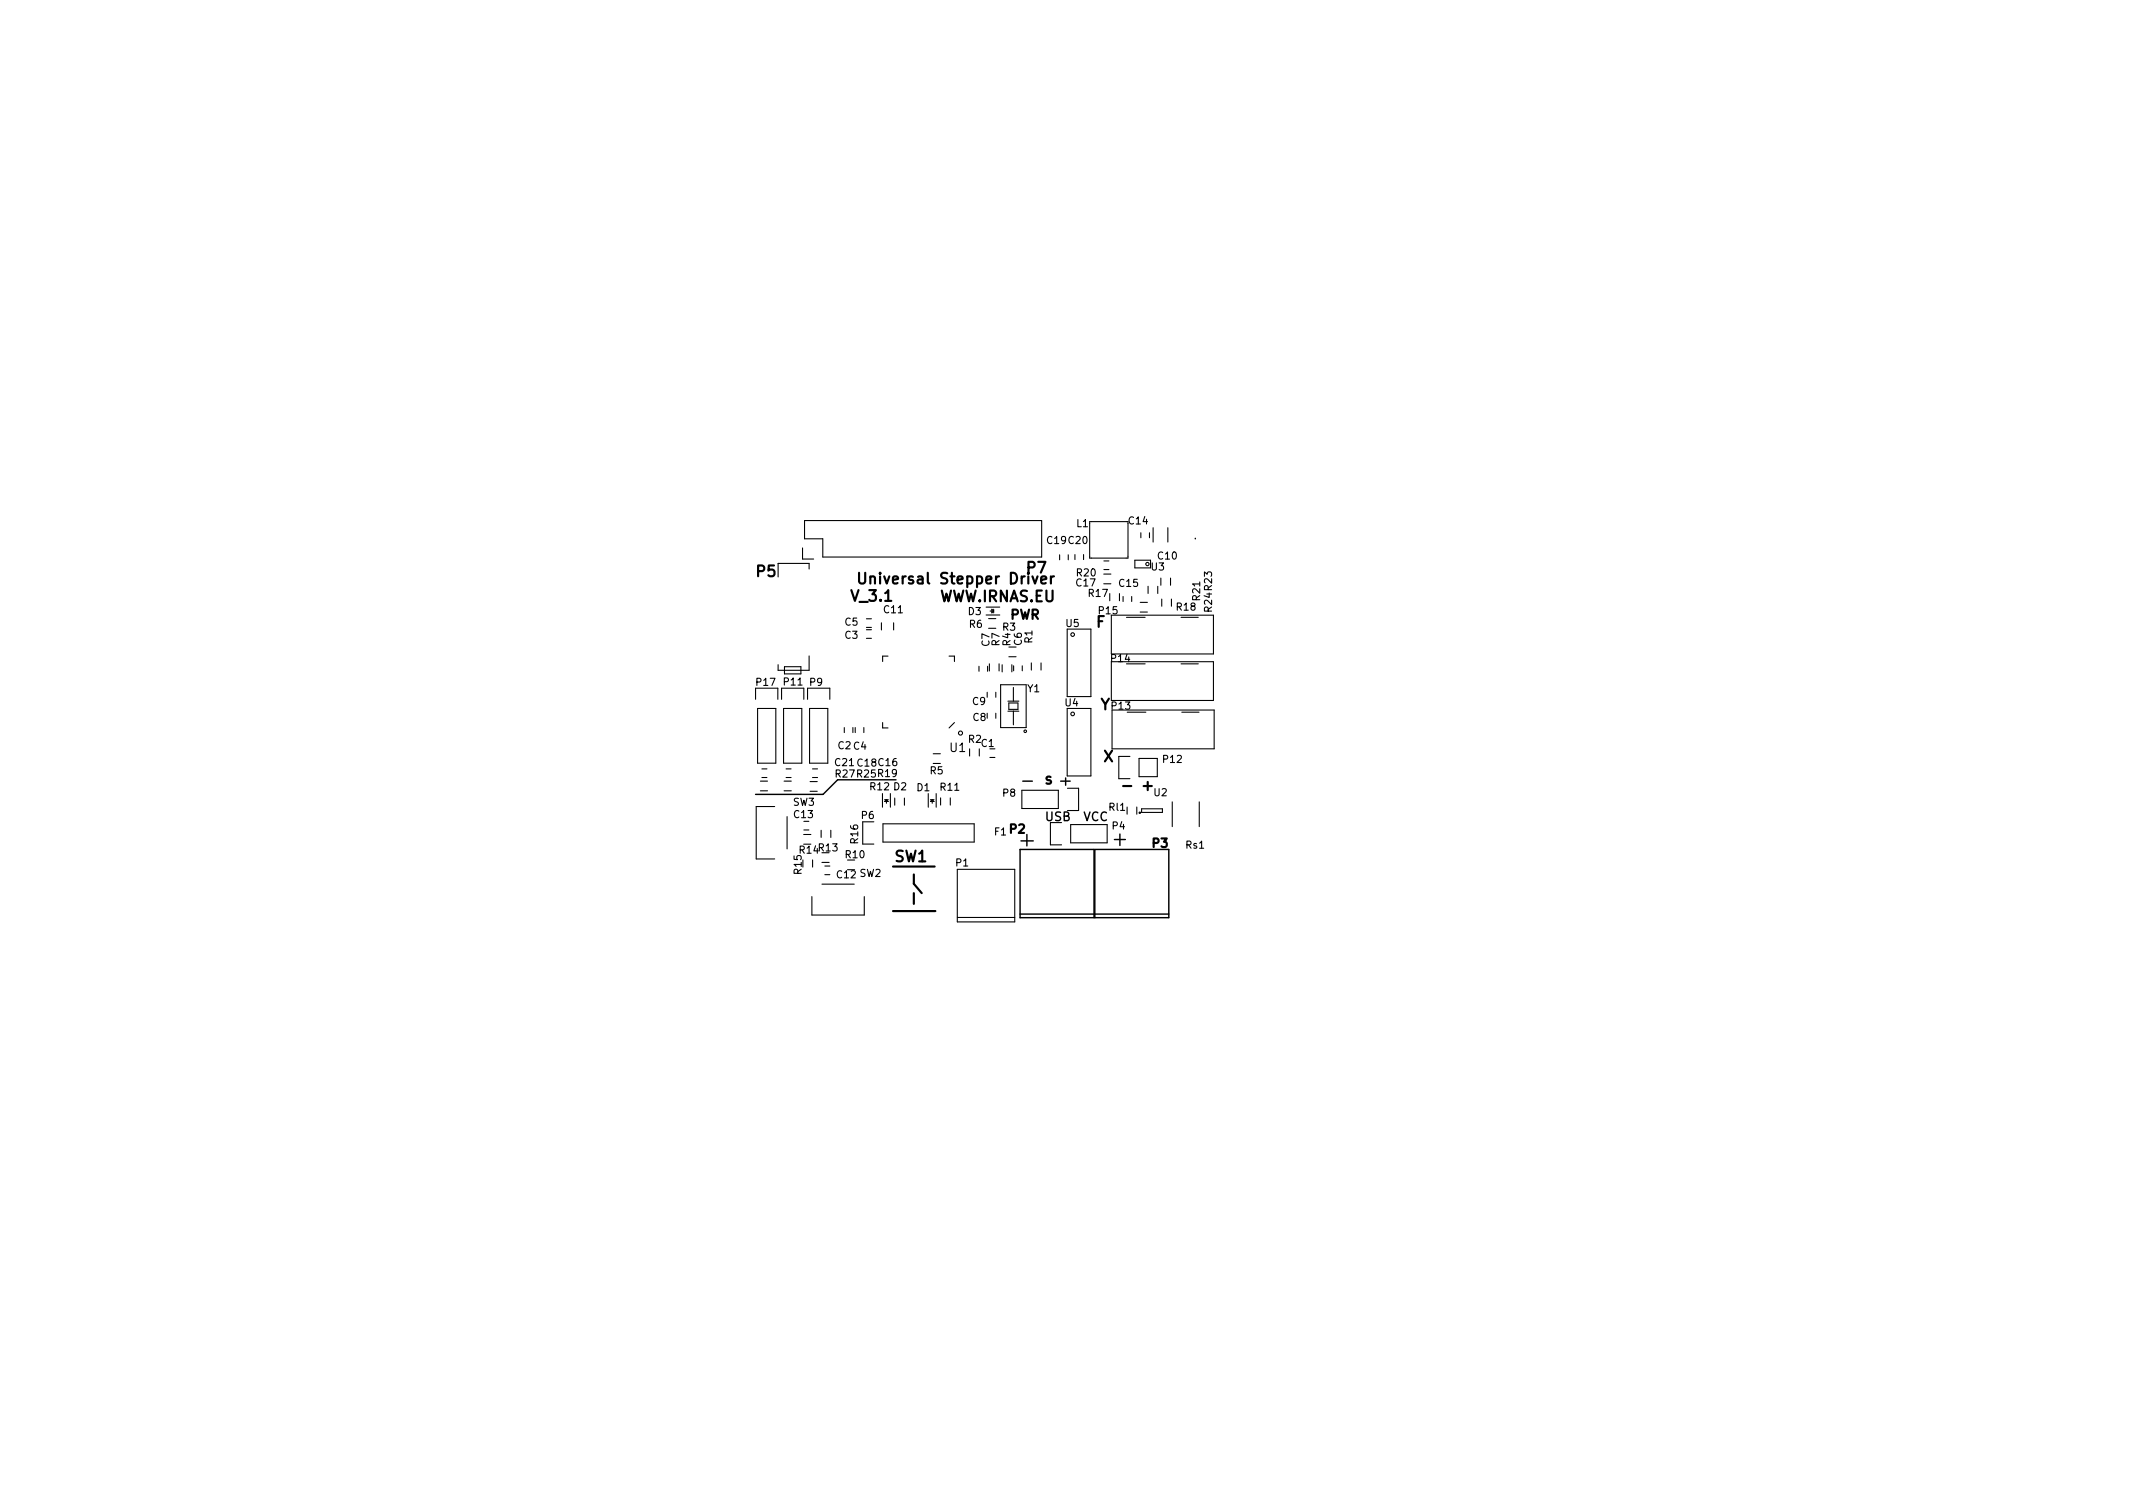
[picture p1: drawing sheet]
<svg xmlns="http://www.w3.org/2000/svg" width="297mm" height="210mm" viewBox="0 0 297 210" stroke-linecap="round" stroke-linejoin="round" font-family="sans-serif">
<defs><g id="words">
<g font-size="2.1">
<text x="105.4" y="80.3">P5</text>
<text x="118.7" y="83.7">V_3.1</text>
<text x="120.9" y="81.3">Universal Stepper Driver</text>
<text x="130.7" y="83.8">WWW.IRNAS.EU</text>
<text x="143.1" y="79.8">P7</text>
<text x="152.7" y="87.4">F</text>
<text x="153.2" y="98.9">Y</text>
<text x="153.7" y="106.1">X</text>
<text x="145.5" y="109.2">s</text>
<text x="156.6" y="110.1">-</text>
<text x="159.2" y="110.1">+</text>
<text x="124.6" y="120">SW1</text>
</g>
<text font-size="1.8" x="140.6" y="86.2">PWR</text>
<g font-size="1.7">
<text x="132.3" y="104.7">U1</text>
<text x="140.6" y="116">P2</text>
<text x="145.6" y="114.3">USB</text>
<text x="150.8" y="114.3">VCC</text>
<text x="160.5" y="118">P3</text>
</g>
<g font-size="1.4">
<text x="145.9" y="75.7">C19 C20</text>
<text x="149.9" y="73.4">L1</text>
<text x="157.2" y="73">C14</text>
<text x="161.3" y="77.9">C10</text>
<text x="149.9" y="81.6">C17</text>
<text x="150" y="80.3">R20</text>
<text x="151.6" y="83.1">R17</text>
<text x="155.9" y="81.7">C15</text>
<text x="160.3" y="79.4">U3</text>
<text x="167.1" y="83.6" transform="rotate(-90 167.1 83.6)">R21</text>
<text x="117.7" y="88.9">C3</text>
<text x="117.7" y="87.1">C5</text>
<text x="123.1" y="85.4">C11</text>
<text x="134.8" y="85.6">D3</text>
<text x="135" y="87.4">R6</text>
<text x="137.8" y="90" transform="rotate(-90 137.8 90)">C7</text>
<text x="139.2" y="89.9" transform="rotate(-90 139.2 89.9)">R7</text>
<text x="139.6" y="87.8">R3</text>
<text x="140.7" y="89.9" transform="rotate(-90 140.7 89.9)">R4</text>
<text x="142.3" y="89.8" transform="rotate(-90 142.3 89.8)">C6</text>
<text x="143.8" y="89.5" transform="rotate(-90 143.8 89.5)">R1</text>
<text x="148.5" y="87.3">U5</text>
<text x="153.1" y="85.5">P15</text>
<text x="163.9" y="85">R18</text>
<text x="168.8" y="85.2" transform="rotate(-90 168.8 85.2)">R24 R23</text>
<text x="105.4" y="95.5">P17</text>
<text x="109.2" y="95.4">P11</text>
<text x="112.8" y="95.5">P9</text>
<text x="154.8" y="92.2">P14</text>
<text x="135.4" y="98.2">C9</text>
<text x="135.5" y="100.4">C8</text>
<text x="143.1" y="96.4">Y1</text>
<text x="148.3" y="98.3">U4</text>
<text x="154.8" y="98.8">P13</text>
<text x="116.3" y="106.7">C21 C18 C16</text>
<text x="116.7" y="104.3">C2 C4</text>
<text x="129.5" y="107.8">R5</text>
<text x="134.9" y="103.4">R2</text>
<text x="136.7" y="104">C1</text>
<text x="162" y="106.2">P12</text>
<text x="110.4" y="112.2">SW3</text>
<text x="110.6" y="113.9">C13</text>
<text x="116.4" y="108.3">R27 R25 R19</text>
<text x="121.2" y="110">R12 D2</text>
<text x="127.7" y="110.2">D1</text>
<text x="131" y="110.1">R11</text>
<text x="139.7" y="110.9">P8</text>
<text x="154.5" y="112.9">Rl1</text>
<text x="160.7" y="110.9">U2</text>
<text x="111.4" y="118.9">R14R13</text>
<text x="117.8" y="119.5">R10</text>
<text x="119.5" y="117.4" transform="rotate(-90 119.5 117.4)">R16</text>
<text x="120" y="114">P6</text>
<text x="138.5" y="116.3">F1</text>
<text x="154.9" y="115.5">P4</text>
<text x="165.2" y="118.2">Rs1</text>
<text x="111.6" y="121.7" transform="rotate(-90 111.6 121.7)">R15</text>
<text x="116.6" y="122.3">C12 SW2</text>
<text x="133.1" y="120.6">P1</text>
</g>
</g></defs>
<path d="M119.6 79.8v1.2l.3 .3h.3l.3-.3v-1.2M146.3 80.3v1M146.8 80.3h-.3l-.2 .2M124.4 120.7h5.8M124.4 126.9h5.9M127.3 121.8v1.3l1.1 1.3M127.3 124.4v1.5" fill="none" stroke="#000" stroke-width=".3"/>
<g fill="none" stroke="#000" stroke-width=".2">
<path d="M166.5 75h.1M124.8 108.6h-8.2l-2 2h-9.4M142.1 118.3h10.3v9.5h-10.3zM142.2 117.1h1.7M142.4 108.8h1.4M143 116.2v1.6M147.7 108.8h1.3M148.4 108.3v1M152.5 118.3h10.3v9.5h-10.3zM155.2 116.9h1.5M156 116.1v1.6M142.1 127.3h10.3"/>
<path d="M152.5 127.3h10.3"/>
</g>
<g fill="none" stroke="#000" stroke-width=".15">
<path d="M108.4 78.4h4.3v.8M111.8 76.3v1.5h1.5M112 72.5h33.1v5.1h-30.5v-2.6h-2.6zM147.6 77.2v.8M148.8 77.2v.8M149.7 77.2v.7M150.9 77.2v.7M151.7 72.6h5.1M151.7 72.9v4.8h5.4v-4.8M153.7 79.9h1M153.7 79.3h.7M153.7 78.1h.7"/>
<path d="M158.9 74.2v.7M160.1 74.2v.7M160.2 78h-2.2v1.1h2.2M160.6 73.5v2M162.6 73.5v2M105.2 97.4v-1.6h3.1v1.6M105.5 98.6h2.5v7.7h-2.5zM108.8 97.4v-1.6h3.1v1.6M109.1 98.6h2.6v7.7h-2.6zM109.2 92.8h2.3v1h-2.3zM112.5 97.4v-1.6h3.1v1.6M112.7 91.3v2h-4.3v-.7"/>
<path d="M112.7 98.6h2.6v7.7h-2.6zM120.7 87.7h.7M120.7 88.9h.7M120.7 86.2h.7M120.7 87.4h.7M122.7 86.7v1M123.7 91.4h-.8v.7M124.4 86.7v1M132.2 91.4h.7v.7M136.3 92.8v.7M137.3 85.6h1.9M137.5 96.4v.7"/>
<path d="M137.5 92.8v.7M137.7 87.5h1M137.7 86.1h1M137.8 92.4v1M137.9 85.1h.4M138.1 84.8l.3 .3-.3 .2zM138.4 84.8v.5M138.7 96.4v.7M138.7 99.3v.7M139.1 92.4v1M139.3 95.3h3.6v6h-3.6zM139.6 92.6v1"/>
<path d="M140.4 97.6h1.5M140.4 99h1.5M140.5 97.9h1.3v.9h-1.3zM140.5 90.1h1M140.5 91.4h1M140.9 92.6v1M141.1 95.7v1.9M141.1 99v1.9M141.2 92.7v.7M142.4 92.7v.7M143.6 92.3v1M145 92.3v1"/>
<path d="M148.6 98.6h3.3v9.4h-3.3zM148.6 87.6h3.3v9.4h-3.3zM153.7 81.3h1M154.5 82.7v1M154.8 85.7h14.2v5.4h-14.2zM154.8 92.1h14.2v5.4h-14.2zM154.9 98.9h14.2v5.4h-14.2zM155.9 82.7v1M156.4 83.1v.7M156.9 92.4h2.6M156.9 86h2.6M157 99.2h2.6"/>
<path d="M157.6 83.1v.7M158.8 83.9h1M158.8 85.2h1M159.9 81.6v1M161.2 81.6v1M161.7 80.5v1M161.8 83.4v1M163 80.5v1M163.1 83.4v1M164.5 92.4h2.4M164.5 86h2.4M164.6 99.2h2.4"/>
<path d="M105.9 108.8h1M105.9 110.1h1M106.1 107.1h.7M106.1 108.3h.7M107.9 112.3h-2.6v7.3h2.6M109.2 108.8h1M109.2 110.1h1M109.5 107.1h.7M109.5 108.3h.7M109.6 113.7v4.5M111.9 116.2h1M111.9 115.6h.7"/>
<path d="M112.8 108.8h1M112.8 110.2h1M113.2 107.1h.7M113.2 108.3h.7M113.2 119.7v1M114.3 115.6v1M115.7 115.6v1M117.6 101.3v.7M118.8 101.3v.7M119.1 101.3v.7M120.1 114.4v3.1h1.6M120.3 101.3v.7"/>
<path d="M122.9 110.5v1.9M122.9 100.6v.8h.8M123 114.7h12.7v2.6h-12.7zM123.2 111.3h.5M123.4 111.4v.4M123.4 111.3l.3 .3h-.5zM124 110.5v1.9M124.6 111.1v1M125.9 111.1v1M129.3 110.5v1.9M129.6 111.4h.5M129.8 111.4v.5"/>
<path d="M129.8 111.4l.3 .2h-.5zM130 105h1M130 106.3h1M130.4 110.5v1.9M131 111.1v1M132.3 111.1v1M132.9 100.6l-.7 .8M135 104.3v1M136.4 104.3v1M137.9 105.5h.7M142.3 110h5.1v2.6h-5.1zM146.3 114.5v3.1h1.5"/>
<path d="M148.7 109.8h1.5v3.1h-1.5M149.1 114.8h5.1v2.6h-5.1zM157 112.4v1M157.4 105.3h-1.6v3.1h1.6M158.3 112.4v1M158.6 105.6h2.6v2.5h-2.6zM159 112.6h2.9v.5h-2.9zM163.2 111.7v3.4M167 111.7v3.4M113.1 124.8v2.6h7.3v-2.6M114.5 120.1h1M114.5 123.1h4.5"/>
<path d="M114.9 121.8h.7M114.9 120.6h.7M133.3 121h8v7.4h-8zM133.3 127.7h8"/>
<circle cx="159.8" cy="78.5" r=".23"/>
<circle cx="149.4" cy="88.4" r=".25"/>
<circle cx="149.4" cy="99.4" r=".25"/>
<circle cx="133.8" cy="102.1" r=".28"/>
<circle cx="142.8" cy="101.8" r=".18"/>
<circle cx="158.7" cy="113.2" r=".1"/>
</g>
<use href="#words"/>
</svg>
